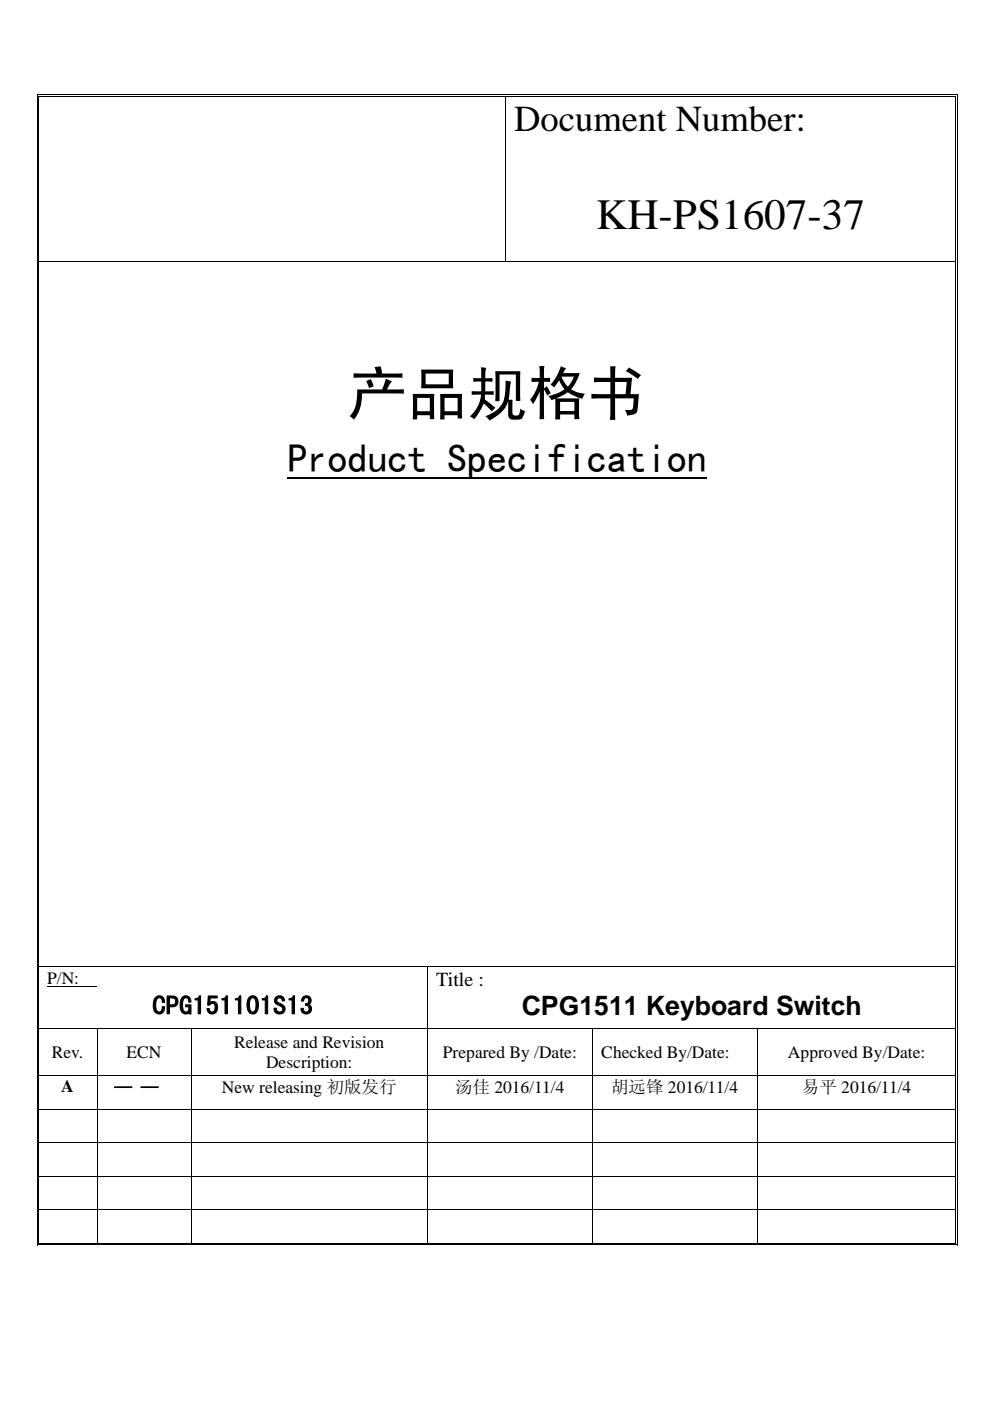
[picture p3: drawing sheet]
<svg xmlns="http://www.w3.org/2000/svg" width="210mm" height="297mm" viewBox="0 0 210 297" stroke-linecap="round" stroke-linejoin="round" font-family="sans-serif">
<defs><g id="words">
<text font-size="12.7" x="73.7" y="87.9">产品规格书</text>
<text font-size="9.2" x="126.4" y="48.6">KH-PS1607-37</text>
<text font-size="8.5" x="61" y="100.1">Product Specification</text>
<text font-size="7.8" x="109.1" y="27.8">Document Number:</text>
<g font-size="5.7">
<text x="32.3" y="215">CPG151101S13</text>
<text x="110.7" y="215.3">CPG1511 Keyboard Switch</text>
</g>
<text font-size="4.2" x="92.5" y="209">Title :</text>
<g font-size="3.7">
<text x="10" y="208.6">P/N:</text>
<text x="11" y="224.4">Rev.</text>
<text x="26.8" y="224.4">ECN</text>
<text x="49.6" y="222.3">Release and Revision</text>
<text x="56.4" y="226.5">Description:</text>
<text x="93.9" y="224.4">Prepared By /Date:</text>
<text x="127.5" y="224.4">Checked By/Date:</text>
<text x="167.1" y="224.4">Approved By/Date:</text>
<text x="13" y="231.6">A</text>
<text x="24.3" y="231.8">— —</text>
<text x="47.1" y="231.8">New releasing 初版发行</text>
<text x="96.5" y="231.8">汤佳 2016/11/4</text>
<text x="129.6" y="231.8">胡远锋 2016/11/4</text>
<text x="170.1" y="231.8">易平 2016/11/4</text>
</g>
</g></defs>
<g fill="#000">
<path d="M7.8 20h.2v.5h-.2zM7.8 20h.5v.2h-.5zM8.2 20.3h.1v.2h-.1zM107.1 20.5h.1zM107.1 20h.5v.2h-.5zM107.1 20.3h.5v.2h-.5zM202.6 20h.5v.2h-.5zM202.6 20.3h.1v.2h-.1zM202.9 20h.2v.5h-.2zM7.8 55.5h.2v.1h-.2zM8.2 55.5h.1v.1h-.1zM202.6 55.5h.1v.1h-.1z"/>
<path d="M202.9 55.5h.2v.1h-.2zM7.8 204.9h.2v.2h-.2zM7.8 218.1h.2v.1h-.2zM8.2 204.9h.1v.2h-.1zM8.2 218.1h.1v.1h-.1zM202.6 204.9h.1v.2h-.1zM202.6 218.1h.1v.1h-.1zM202.9 204.9h.2v.2h-.2zM202.9 218.1h.2v.1h-.2zM7.8 228h.2v.1h-.2zM7.8 235.1h.2v.1h-.2zM8.2 228h.1v.1h-.1z"/>
<path d="M8.2 235.1h.1v.1h-.1zM202.6 228h.1v.1h-.1zM202.6 235.1h.1v.1h-.1zM202.9 228h.2v.1h-.2zM202.9 235.1h.2v.1h-.2zM7.8 242.2h.2v.2h-.2zM7.8 249.3h.2v.1h-.2zM7.8 256.4h.2v.2h-.2zM8.2 242.2h.1v.2h-.1zM8.2 249.3h.1v.1h-.1zM8.2 256.4h.1v.2h-.1zM202.6 242.2h.1v.2h-.1z"/>
<path d="M202.6 249.3h.1v.1h-.1zM202.6 256.4h.1v.2h-.1zM202.9 242.2h.2v.2h-.2zM202.9 249.3h.2v.1h-.2zM202.9 256.4h.2v.2h-.2zM7.8 263.9h.5v.1h-.5zM8.2 263.5h.1v.2h-.1zM20.5 263.5h.5v.2h-.5zM40.5 263.5h.5v.2h-.5zM90.6 263.5h.5v.2h-.5zM125.5 263.5h.5v.2h-.5zM160.5 263.5h.5v.2h-.5z"/>
<path d="M202.6 263.9h.5v.1h-.5zM202.6 263.5h.1v.2h-.1zM202.9 263.5h.2v.5h-.2z"/>
</g>
<g fill="none" stroke="#000" stroke-width=".21">
<path d="M7.9 20.5v35M8.3 20.5v35M8.3 20.1h98.8M8.3 20.4h98.8M107.1 20.5v35M107.6 20.1h95M107.6 20.4h95M202.6 20.5v35M203 20.5v35M7.9 55.6v149.3M8.3 55.6v149.3M8.3 55.5h194.3"/>
<path d="M202.6 55.6v149.3M203 55.6v149.3M7.9 205.1v13M7.9 218.2v9.8M8.3 205.1v13M8.3 218.2v9.8M8.3 205h194.3M8.3 218.1h194.3M10 209.1h10.5M20.6 218.2v9.8M40.6 218.2v9.8M90.6 205.1v13"/>
<path d="M90.6 218.2v9.8M125.6 218.2v9.8M160.6 218.2v9.8M202.6 205.1v13M202.6 218.2v9.8M203 205.1v13M203 218.2v9.8M7.9 228.1v7M7.9 235.2v7M8.3 228.1v7M8.3 235.2v7M8.3 228h194.3"/>
<path d="M8.3 235.2h194.3M20.6 228.1v7M20.6 235.2v7M40.6 228.1v7M40.6 235.2v7M90.6 228.1v7M90.6 235.2v7M125.6 228.1v7M125.6 235.2v7M160.6 228.1v7M160.6 235.2v7M202.6 228.1v7"/>
<path d="M202.6 235.2v7M203 228.1v7M203 235.2v7M7.9 242.4v6.9M7.9 249.4v7M7.9 256.6v7.4M8.3 242.4v6.9M8.3 249.4v7M8.3 256.6v6.9M8.3 242.3h194.3M8.3 249.4h194.3M8.3 256.5h194.3"/>
<path d="M20.6 242.4v6.9M20.6 249.4v7M20.6 256.6v6.9M40.6 242.4v6.9M40.6 249.4v7M40.6 256.6v6.9M90.6 242.4v6.9M90.6 249.4v7M90.6 256.6v6.9M125.6 242.4v6.9M125.6 249.4v7M125.6 256.6v6.9"/>
<path d="M160.6 242.4v6.9M160.6 249.4v7M160.6 256.6v6.9M202.6 242.4v6.9M202.6 249.4v7M202.6 256.6v6.9M203 242.4v6.9M203 249.4v7M203 256.6v6.9M8.3 263.9h194.3M8.3 263.6h12.2M21 263.6h19.5"/>
<path d="M41 263.6h49.6M91.1 263.6h34.4M126 263.6h34.5M161 263.6h41.6"/>
</g>
<path d="M61 101.3h88.9" fill="none" stroke="#000" stroke-width=".42"/>
<use href="#words"/>
</svg>
